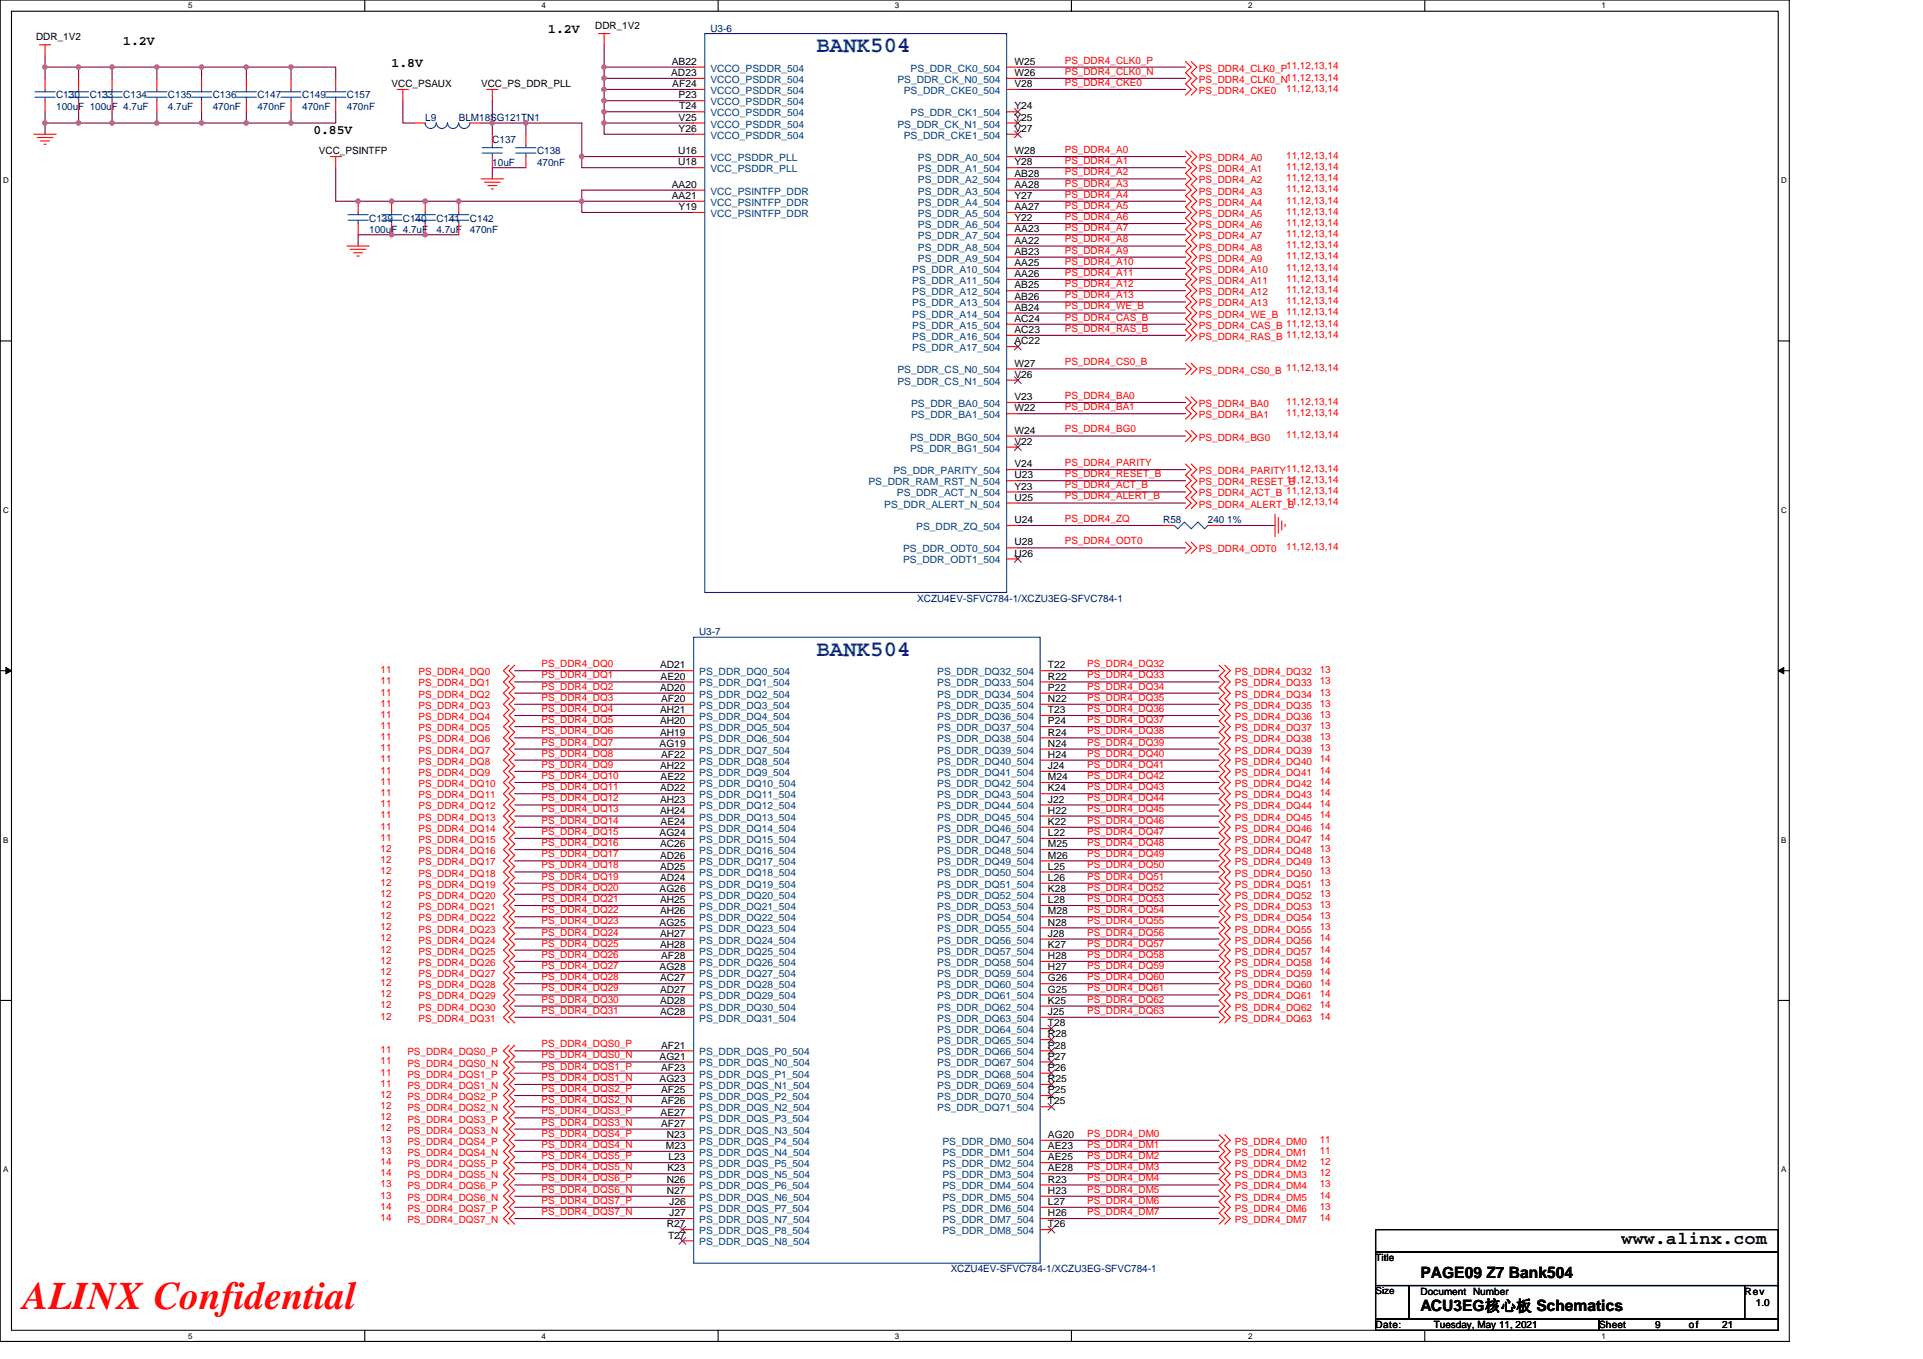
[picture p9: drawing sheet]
<svg xmlns="http://www.w3.org/2000/svg" width="297mm" height="210mm" viewBox="0 0 297 210" stroke-linecap="round" stroke-linejoin="round" font-family="sans-serif">
<defs><g id="words">
<text font-size="6" fill="#f00" x="3.5" y="202.3">ALINX Confidential</text>
<g font-size="3.4" fill="#00f">
<text x="126.1" y="8">BANK504</text>
<text x="126.1" y="101.3">BANK504</text>
</g>
<text font-size="2.8" x="250.5" y="192.3">www.alinx.com</text>
<g font-size="2.4">
<text x="219.4" y="197.4">PAGE09 Z7 Bank504</text>
<text x="219.4" y="202.6">ACU3EG核心板 Schematics</text>
</g>
<g font-size="2">
<text x="84.7" y="5.2">1.2V</text>
<text x="19" y="6.9">1.2V</text>
<text x="60.5" y="10.3">1.8V</text>
<text x="48.4" y="20.7">0.85V</text>
</g>
<g font-size="1.5">
<text x="91.9" y="4.5">DDR_1V2</text>
<text x="5.6" y="6.2">DDR_1V2</text>
<text x="103.7" y="11.7">AD23</text>
<text x="103.8" y="10">AB22</text>
<text x="156.7" y="11.7">W26</text>
<text x="156.7" y="10">W25</text>
<text x="60.5" y="13.5">VCC_PSAUX</text>
<text x="74.3" y="13.5">VCC_PS_DDR_PLL</text>
<text x="103.8" y="13.5">AF24</text>
<text x="104.8" y="15.2">P23</text>
<text x="104.9" y="16.9">T24</text>
<text x="156.7" y="13.5">V28</text>
<text x="156.7" y="16.9">Y24</text>
<text x="49.3" y="23.9">VCC_PSINTFP</text>
<text x="104.7" y="23.8">U16</text>
<text x="104.8" y="18.6">V25</text>
<text x="104.8" y="20.4">Y26</text>
<text x="156.7" y="23.8">W28</text>
<text x="156.7" y="18.6">Y25</text>
<text x="156.7" y="20.4">V27</text>
<text x="103.8" y="29">AA20</text>
<text x="104.7" y="25.5">U18</text>
<text x="156.7" y="25.5">Y28</text>
<text x="156.7" y="27.3">AB28</text>
<text x="156.7" y="29">AA28</text>
<text x="103.8" y="30.7">AA21</text>
<text x="104.8" y="32.5">Y19</text>
<text x="156.7" y="30.7">Y27</text>
<text x="156.7" y="32.5">AA27</text>
<text x="156.7" y="34.2">Y22</text>
<text x="156.7" y="35.9">AA23</text>
<text x="156.7" y="37.7">AA22</text>
<text x="156.7" y="39.4">AB23</text>
<text x="156.7" y="41.1">AA25</text>
<text x="156.7" y="42.8">AA26</text>
<text x="156.7" y="44.6">AB25</text>
<text x="156.7" y="46.3">AB26</text>
<text x="156.7" y="48">AB24</text>
<text x="156.7" y="49.7">AC24</text>
<text x="156.7" y="51.5">AC23</text>
<text x="156.7" y="53.2">AC22</text>
<text x="156.7" y="56.6">W27</text>
<text x="156.7" y="58.4">V26</text>
<text x="156.7" y="61.8">V23</text>
<text x="156.7" y="63.6">W22</text>
<text x="156.7" y="67">W24</text>
<text x="156.7" y="68.7">V22</text>
<text x="156.7" y="72.2">V24</text>
<text x="156.7" y="75.6">Y23</text>
<text x="156.7" y="73.9">U23</text>
<text x="156.7" y="77.4">U25</text>
<text x="156.7" y="80.8">U24</text>
<text x="156.7" y="84.3">U28</text>
<text x="156.7" y="86">U26</text>
<text x="102" y="103.3">AD21</text>
<text x="102" y="106.7">AD20</text>
<text x="102" y="105">AE20</text>
<text x="161.9" y="103.3">T22</text>
<text x="161.9" y="105">R22</text>
<text x="161.9" y="106.7">P22</text>
<text x="102" y="110.2">AH21</text>
<text x="102" y="111.9">AH20</text>
<text x="102" y="113.6">AH19</text>
<text x="102.1" y="108.5">AF20</text>
<text x="161.9" y="108.5">N22</text>
<text x="161.9" y="110.2">T23</text>
<text x="161.9" y="111.9">P24</text>
<text x="161.9" y="113.6">R24</text>
<text x="101.9" y="115.4">AG19</text>
<text x="102" y="118.8">AH22</text>
<text x="102.1" y="117.1">AF22</text>
<text x="161.9" y="115.4">N24</text>
<text x="161.9" y="117.1">H24</text>
<text x="161.9" y="118.8">J24</text>
<text x="102" y="122.3">AD22</text>
<text x="102" y="124">AH23</text>
<text x="102" y="125.7">AH24</text>
<text x="102" y="120.5">AE22</text>
<text x="161.9" y="120.5">M24</text>
<text x="161.9" y="122.3">K24</text>
<text x="161.9" y="124">J22</text>
<text x="161.9" y="125.7">H22</text>
<text x="101.9" y="129.2">AG24</text>
<text x="102" y="130.9">AC26</text>
<text x="102" y="127.5">AE24</text>
<text x="161.9" y="127.5">K22</text>
<text x="161.9" y="129.2">L22</text>
<text x="161.9" y="130.9">M25</text>
<text x="101.9" y="137.8">AG26</text>
<text x="102" y="132.7">AD26</text>
<text x="102" y="134.4">AD25</text>
<text x="102" y="136.1">AD24</text>
<text x="161.9" y="132.7">M26</text>
<text x="161.9" y="134.4">L25</text>
<text x="161.9" y="136.1">L26</text>
<text x="161.9" y="137.8">K28</text>
<text x="101.9" y="143">AG25</text>
<text x="102" y="139.6">AH25</text>
<text x="102" y="141.3">AH26</text>
<text x="161.9" y="139.6">L28</text>
<text x="161.9" y="141.3">M28</text>
<text x="161.9" y="143">N28</text>
<text x="101.9" y="149.9">AG28</text>
<text x="102" y="144.7">AH27</text>
<text x="102" y="146.5">AH28</text>
<text x="102.1" y="148.2">AF28</text>
<text x="161.9" y="144.7">J28</text>
<text x="161.9" y="146.5">K27</text>
<text x="161.9" y="148.2">H28</text>
<text x="161.9" y="149.9">H27</text>
<text x="102" y="151.6">AC27</text>
<text x="102" y="153.4">AD27</text>
<text x="102" y="155.1">AD28</text>
<text x="161.9" y="151.6">G26</text>
<text x="161.9" y="153.4">G25</text>
<text x="161.9" y="155.1">K25</text>
<text x="102" y="156.8">AC28</text>
<text x="161.9" y="156.8">J25</text>
<text x="161.9" y="158.6">T28</text>
<text x="161.9" y="160.3">R28</text>
<text x="101.9" y="163.7">AG21</text>
<text x="101.9" y="167.2">AG23</text>
<text x="102.1" y="162">AF21</text>
<text x="102.1" y="165.5">AF23</text>
<text x="161.9" y="162">P28</text>
<text x="161.9" y="163.7">P27</text>
<text x="161.9" y="165.5">P26</text>
<text x="161.9" y="167.2">R25</text>
<text x="102" y="172.4">AE27</text>
<text x="102.1" y="170.6">AF26</text>
<text x="102.1" y="168.9">AF25</text>
<text x="161.9" y="168.9">P25</text>
<text x="161.9" y="170.6">T25</text>
<text x="102.1" y="174.1">AF27</text>
<text x="102.8" y="177.5">M23</text>
<text x="103" y="175.8">N23</text>
<text x="103.3" y="179.3">L23</text>
<text x="161.9" y="175.8">AG20</text>
<text x="161.9" y="177.5">AE23</text>
<text x="161.9" y="179.3">AE25</text>
<text x="103" y="184.5">N27</text>
<text x="103" y="182.7">N26</text>
<text x="103.1" y="181">K23</text>
<text x="161.9" y="181">AE28</text>
<text x="161.9" y="182.7">R23</text>
<text x="161.9" y="184.5">H23</text>
<text x="103" y="189.6">R27</text>
<text x="103.2" y="191.4">T27</text>
<text x="103.4" y="187.9">J27</text>
<text x="103.4" y="186.2">J26</text>
<text x="161.9" y="186.2">L27</text>
<text x="161.9" y="187.9">H26</text>
<text x="161.9" y="189.6">T26</text>
<text x="212.5" y="194.9">Title</text>
<text x="212.5" y="200">Size</text>
<text x="219.4" y="200">Document Number</text>
<text x="269.5" y="200">Rev</text>
<text x="271.2" y="201.8">1.0</text>
<text x="212.5" y="205.2">Date:</text>
<text x="221.5" y="205.2">Tuesday, May 11, 2021</text>
<text x="247" y="205.2">Sheet</text>
<text x="255.7" y="205.2">9</text>
<text x="260.9" y="205.2">of</text>
<text x="266" y="205.2">21</text>
</g>
<g font-size="1.5" fill="#000080">
<text x="109.7" y="4.9">U3-6</text>
<text x="8.7" y="15.2">C130</text>
<text x="8.7" y="17">100uF 100uF 4.7uF</text>
<text x="13.9" y="15.2">C133</text>
<text x="19" y="15.2">C134</text>
<text x="25.9" y="15.2">C135</text>
<text x="25.9" y="17">4.7uF</text>
<text x="32.9" y="15.2">C136</text>
<text x="32.9" y="17">470nF</text>
<text x="39.8" y="15.2">C147</text>
<text x="39.8" y="17">470nF</text>
<text x="46.7" y="15.2">C149</text>
<text x="46.7" y="17">470nF</text>
<text x="53.6" y="15.2">C157</text>
<text x="53.6" y="17">470nF</text>
<text x="65.7" y="18.7">L9</text>
<text x="70.9" y="18.7">BLM18SG121TN1</text>
<text x="76" y="22.1">C137</text>
<text x="82.9" y="23.9">C138</text>
<text x="76" y="25.6">10uF</text>
<text x="82.9" y="25.6">470nF</text>
<text x="57" y="34.2">C139</text>
<text x="57" y="35.9">100uF 4.7uF</text>
<text x="62.2" y="34.2">C140</text>
<text x="67.4" y="34.2">C141</text>
<text x="67.4" y="35.9">4.7uF</text>
<text x="72.6" y="34.2">C142</text>
<text x="72.6" y="35.9">470nF</text>
<text x="179.7" y="80.9">R58</text>
<text x="186.6" y="80.9">240 1%</text>
<text x="141.7" y="92.9">XCZU4EV-SFVC784-1/XCZU3EG-SFVC784-1</text>
<text x="108" y="98.1">U3-7</text>
<text x="146.9" y="196.6">XCZU4EV-SFVC784-1/XCZU3EG-SFVC784-1</text>
</g>
<g font-size="1.5" fill="#004080">
<text x="109.7" y="11.1">VCCO_PSDDR_504</text>
<text x="140.6" y="11.1">PS_DDR_CK0_504</text>
<text x="109.7" y="12.8">VCCO_PSDDR_504</text>
<text x="109.7" y="14.5">VCCO_PSDDR_504</text>
<text x="109.7" y="16.3">VCCO_PSDDR_504</text>
<text x="109.7" y="18">VCCO_PSDDR_504</text>
<text x="138.6" y="12.8">PS_DDR_CK_N0_504</text>
<text x="139.6" y="14.5">PS_DDR_CKE0_504</text>
<text x="140.6" y="18">PS_DDR_CK1_504</text>
<text x="109.7" y="19.7">VCCO_PSDDR_504</text>
<text x="109.7" y="21.4">VCCO_PSDDR_504</text>
<text x="138.6" y="19.7">PS_DDR_CK_N1_504</text>
<text x="139.6" y="21.4">PS_DDR_CKE1_504</text>
<text x="109.7" y="24.9">VCC_PSDDR_PLL</text>
<text x="109.7" y="26.6">VCC_PSDDR_PLL</text>
<text x="141.8" y="24.9">PS_DDR_A0_504</text>
<text x="141.8" y="26.6">PS_DDR_A1_504</text>
<text x="141.8" y="28.3">PS_DDR_A2_504</text>
<text x="109.7" y="30.1">VCC_PSINTFP_DDR</text>
<text x="109.7" y="31.8">VCC_PSINTFP_DDR</text>
<text x="109.7" y="33.5">VCC_PSINTFP_DDR</text>
<text x="141.8" y="30.1">PS_DDR_A3_504</text>
<text x="141.8" y="31.8">PS_DDR_A4_504</text>
<text x="141.8" y="33.5">PS_DDR_A5_504</text>
<text x="141.8" y="35.2">PS_DDR_A6_504</text>
<text x="141.8" y="37">PS_DDR_A7_504</text>
<text x="141.8" y="38.7">PS_DDR_A8_504</text>
<text x="141.8" y="40.4">PS_DDR_A9_504</text>
<text x="140.9" y="42.2">PS_DDR_A10_504</text>
<text x="140.9" y="43.9">PS_DDR_A11_504</text>
<text x="140.9" y="45.6">PS_DDR_A12_504</text>
<text x="140.9" y="47.3">PS_DDR_A13_504</text>
<text x="140.9" y="49.1">PS_DDR_A14_504</text>
<text x="140.9" y="50.8">PS_DDR_A15_504</text>
<text x="140.9" y="52.5">PS_DDR_A16_504</text>
<text x="138.6" y="57.7">PS_DDR_CS_N0_504</text>
<text x="138.6" y="59.4">PS_DDR_CS_N1_504</text>
<text x="140.9" y="54.3">PS_DDR_A17_504</text>
<text x="140.7" y="62.9">PS_DDR_BA0_504</text>
<text x="140.7" y="64.6">PS_DDR_BA1_504</text>
<text x="140.6" y="68.1">PS_DDR_BG0_504</text>
<text x="140.6" y="69.8">PS_DDR_BG1_504</text>
<text x="134.1" y="75">PS_DDR_RAM_RST_N_504</text>
<text x="138" y="73.3">PS_DDR_PARITY_504</text>
<text x="138.5" y="76.7">PS_DDR_ACT_N_504</text>
<text x="136.6" y="78.4">PS_DDR_ALERT_N_504</text>
<text x="141.5" y="81.9">PS_DDR_ZQ_504</text>
<text x="139.5" y="85.3">PS_DDR_ODT0_504</text>
<text x="139.5" y="87.1">PS_DDR_ODT1_504</text>
<text x="108" y="104.3">PS_DDR_DQ0_504</text>
<text x="108" y="106.1">PS_DDR_DQ1_504</text>
<text x="108" y="107.8">PS_DDR_DQ2_504</text>
<text x="144.8" y="104.3">PS_DDR_DQ32_504</text>
<text x="144.8" y="106.1">PS_DDR_DQ33_504</text>
<text x="144.8" y="107.8">PS_DDR_DQ34_504</text>
<text x="108" y="109.5">PS_DDR_DQ3_504</text>
<text x="108" y="111.3">PS_DDR_DQ4_504</text>
<text x="108" y="113">PS_DDR_DQ5_504</text>
<text x="144.8" y="109.5">PS_DDR_DQ35_504</text>
<text x="144.8" y="111.3">PS_DDR_DQ36_504</text>
<text x="144.8" y="113">PS_DDR_DQ37_504</text>
<text x="108" y="114.7">PS_DDR_DQ6_504</text>
<text x="108" y="116.4">PS_DDR_DQ7_504</text>
<text x="108" y="118.2">PS_DDR_DQ8_504</text>
<text x="108" y="119.9">PS_DDR_DQ9_504</text>
<text x="144.8" y="114.7">PS_DDR_DQ38_504</text>
<text x="144.8" y="116.4">PS_DDR_DQ39_504</text>
<text x="144.8" y="118.2">PS_DDR_DQ40_504</text>
<text x="144.8" y="119.9">PS_DDR_DQ41_504</text>
<text x="108" y="121.6">PS_DDR_DQ10_504</text>
<text x="108" y="123.3">PS_DDR_DQ11_504</text>
<text x="108" y="125.1">PS_DDR_DQ12_504</text>
<text x="144.8" y="121.6">PS_DDR_DQ42_504</text>
<text x="144.8" y="123.3">PS_DDR_DQ43_504</text>
<text x="144.8" y="125.1">PS_DDR_DQ44_504</text>
<text x="108" y="126.8">PS_DDR_DQ13_504</text>
<text x="108" y="128.5">PS_DDR_DQ14_504</text>
<text x="108" y="130.2">PS_DDR_DQ15_504</text>
<text x="108" y="132">PS_DDR_DQ16_504</text>
<text x="144.8" y="126.8">PS_DDR_DQ45_504</text>
<text x="144.8" y="128.5">PS_DDR_DQ46_504</text>
<text x="144.8" y="130.2">PS_DDR_DQ47_504</text>
<text x="144.8" y="132">PS_DDR_DQ48_504</text>
<text x="108" y="133.7">PS_DDR_DQ17_504</text>
<text x="108" y="135.4">PS_DDR_DQ18_504</text>
<text x="108" y="137.2">PS_DDR_DQ19_504</text>
<text x="144.8" y="133.7">PS_DDR_DQ49_504</text>
<text x="144.8" y="135.4">PS_DDR_DQ50_504</text>
<text x="144.8" y="137.2">PS_DDR_DQ51_504</text>
<text x="108" y="138.9">PS_DDR_DQ20_504</text>
<text x="108" y="140.6">PS_DDR_DQ21_504</text>
<text x="108" y="142.3">PS_DDR_DQ22_504</text>
<text x="144.8" y="138.9">PS_DDR_DQ52_504</text>
<text x="144.8" y="140.6">PS_DDR_DQ53_504</text>
<text x="144.8" y="142.3">PS_DDR_DQ54_504</text>
<text x="108" y="144.1">PS_DDR_DQ23_504</text>
<text x="108" y="145.8">PS_DDR_DQ24_504</text>
<text x="108" y="147.5">PS_DDR_DQ25_504</text>
<text x="108" y="149.2">PS_DDR_DQ26_504</text>
<text x="144.8" y="144.1">PS_DDR_DQ55_504</text>
<text x="144.8" y="145.8">PS_DDR_DQ56_504</text>
<text x="144.8" y="147.5">PS_DDR_DQ57_504</text>
<text x="144.8" y="149.2">PS_DDR_DQ58_504</text>
<text x="108" y="151">PS_DDR_DQ27_504</text>
<text x="108" y="152.7">PS_DDR_DQ28_504</text>
<text x="108" y="154.4">PS_DDR_DQ29_504</text>
<text x="144.8" y="151">PS_DDR_DQ59_504</text>
<text x="144.8" y="152.7">PS_DDR_DQ60_504</text>
<text x="144.8" y="154.4">PS_DDR_DQ61_504</text>
<text x="108" y="156.1">PS_DDR_DQ30_504</text>
<text x="108" y="157.9">PS_DDR_DQ31_504</text>
<text x="144.8" y="156.1">PS_DDR_DQ62_504</text>
<text x="144.8" y="157.9">PS_DDR_DQ63_504</text>
<text x="144.8" y="159.6">PS_DDR_DQ64_504</text>
<text x="144.8" y="161.3">PS_DDR_DQ65_504</text>
<text x="108" y="164.8">PS_DDR_DQS_N0_504</text>
<text x="108" y="163.1">PS_DDR_DQS_P0_504</text>
<text x="108" y="166.5">PS_DDR_DQS_P1_504</text>
<text x="144.8" y="163.1">PS_DDR_DQ66_504</text>
<text x="144.8" y="164.8">PS_DDR_DQ67_504</text>
<text x="144.8" y="166.5">PS_DDR_DQ68_504</text>
<text x="108" y="168.3">PS_DDR_DQS_N1_504</text>
<text x="108" y="171.7">PS_DDR_DQS_N2_504</text>
<text x="108" y="170">PS_DDR_DQS_P2_504</text>
<text x="108" y="173.4">PS_DDR_DQS_P3_504</text>
<text x="144.8" y="168.3">PS_DDR_DQ69_504</text>
<text x="144.8" y="170">PS_DDR_DQ70_504</text>
<text x="144.8" y="171.7">PS_DDR_DQ71_504</text>
<text x="108" y="175.2">PS_DDR_DQS_N3_504</text>
<text x="108" y="178.6">PS_DDR_DQS_N4_504</text>
<text x="108" y="176.9">PS_DDR_DQS_P4_504</text>
<text x="145.6" y="176.9">PS_DDR_DM0_504</text>
<text x="145.6" y="178.6">PS_DDR_DM1_504</text>
<text x="108" y="182.1">PS_DDR_DQS_N5_504</text>
<text x="108" y="185.5">PS_DDR_DQS_N6_504</text>
<text x="108" y="180.3">PS_DDR_DQS_P5_504</text>
<text x="108" y="183.8">PS_DDR_DQS_P6_504</text>
<text x="145.6" y="180.3">PS_DDR_DM2_504</text>
<text x="145.6" y="182.1">PS_DDR_DM3_504</text>
<text x="145.6" y="183.8">PS_DDR_DM4_504</text>
<text x="145.6" y="185.5">PS_DDR_DM5_504</text>
<text x="108" y="189">PS_DDR_DQS_N7_504</text>
<text x="108" y="187.2">PS_DDR_DQS_P7_504</text>
<text x="108" y="190.7">PS_DDR_DQS_P8_504</text>
<text x="145.6" y="187.2">PS_DDR_DM6_504</text>
<text x="145.6" y="189">PS_DDR_DM7_504</text>
<text x="145.6" y="190.7">PS_DDR_DM8_504</text>
<text x="108" y="192.4">PS_DDR_DQS_N8_504</text>
</g>
<g font-size="1.5" fill="#f00">
<text x="164.5" y="9.8">PS_DDR4_CLK0_P</text>
<text x="164.5" y="11.6">PS_DDR4_CLK0_N</text>
<text x="185.2" y="11.1">PS_DDR4_CLK0_P11,12,13,14</text>
<text x="164.5" y="13.3">PS_DDR4_CKE0</text>
<text x="185.2" y="12.8">PS_DDR4_CLK0_N11,12,13,14</text>
<text x="185.2" y="14.5">PS_DDR4_CKE0</text>
<text x="198.7" y="14.2">11,12,13,14</text>
<text x="164.5" y="23.6">PS_DDR4_A0</text>
<text x="164.5" y="25.4">PS_DDR4_A1</text>
<text x="164.5" y="27.1">PS_DDR4_A2</text>
<text x="164.5" y="28.8">PS_DDR4_A3</text>
<text x="185.2" y="24.9">PS_DDR4_A0</text>
<text x="185.2" y="26.6">PS_DDR4_A1</text>
<text x="185.2" y="28.3">PS_DDR4_A2</text>
<text x="198.7" y="24.6">11,12,13,14</text>
<text x="198.7" y="26.3">11,12,13,14</text>
<text x="198.7" y="28">11,12,13,14</text>
<text x="198.7" y="29.7">11,12,13,14</text>
<text x="164.5" y="30.5">PS_DDR4_A4</text>
<text x="164.5" y="32.3">PS_DDR4_A5</text>
<text x="164.5" y="34">PS_DDR4_A6</text>
<text x="164.5" y="35.7">PS_DDR4_A7</text>
<text x="185.2" y="30.1">PS_DDR4_A3</text>
<text x="185.2" y="31.8">PS_DDR4_A4</text>
<text x="185.2" y="33.5">PS_DDR4_A5</text>
<text x="185.2" y="35.3">PS_DDR4_A6</text>
<text x="198.7" y="31.5">11,12,13,14</text>
<text x="198.7" y="33.2">11,12,13,14</text>
<text x="198.7" y="34.9">11,12,13,14</text>
<text x="164.5" y="37.5">PS_DDR4_A8</text>
<text x="164.5" y="39.2">PS_DDR4_A9</text>
<text x="164.5" y="40.9">PS_DDR4_A10</text>
<text x="185.2" y="37">PS_DDR4_A7</text>
<text x="185.2" y="38.7">PS_DDR4_A8</text>
<text x="185.2" y="40.4">PS_DDR4_A9</text>
<text x="198.7" y="36.6">11,12,13,14</text>
<text x="198.7" y="38.4">11,12,13,14</text>
<text x="198.7" y="40.1">11,12,13,14</text>
<text x="198.7" y="41.8">11,12,13,14</text>
<text x="164.5" y="42.6">PS_DDR4_A11</text>
<text x="164.5" y="44.4">PS_DDR4_A12</text>
<text x="164.5" y="46.1">PS_DDR4_A13</text>
<text x="164.5" y="47.8">PS_DDR4_WE_B</text>
<text x="185.2" y="42.2">PS_DDR4_A10</text>
<text x="185.2" y="43.9">PS_DDR4_A11</text>
<text x="185.2" y="45.6">PS_DDR4_A12</text>
<text x="185.2" y="47.3">PS_DDR4_A13</text>
<text x="198.7" y="43.5">11,12,13,14</text>
<text x="198.7" y="45.3">11,12,13,14</text>
<text x="198.7" y="47">11,12,13,14</text>
<text x="164.5" y="49.6">PS_DDR4_CAS_B</text>
<text x="164.5" y="51.3">PS_DDR4_RAS_B</text>
<text x="185.2" y="49.1">PS_DDR4_WE_B</text>
<text x="185.2" y="50.8">PS_DDR4_CAS_B 11,12,13,14</text>
<text x="185.2" y="52.5">PS_DDR4_RAS_B 11,12,13,14</text>
<text x="198.7" y="48.7">11,12,13,14</text>
<text x="164.5" y="56.5">PS_DDR4_CS0_B</text>
<text x="185.2" y="57.7">PS_DDR4_CS0_B 11,12,13,14</text>
<text x="164.5" y="61.6">PS_DDR4_BA0</text>
<text x="164.5" y="63.4">PS_DDR4_BA1</text>
<text x="185.2" y="62.9">PS_DDR4_BA0</text>
<text x="185.2" y="64.6">PS_DDR4_BA1</text>
<text x="198.7" y="62.5">11,12,13,14</text>
<text x="198.7" y="64.3">11,12,13,14</text>
<text x="164.5" y="66.8">PS_DDR4_BG0</text>
<text x="185.2" y="68.1">PS_DDR4_BG0</text>
<text x="198.7" y="67.7">11,12,13,14</text>
<text x="164.5" y="72">PS_DDR4_PARITY</text>
<text x="164.5" y="73.7">PS_DDR4_RESET_B</text>
<text x="164.5" y="75.5">PS_DDR4_ACT_B</text>
<text x="164.5" y="77.2">PS_DDR4_ALERT_B</text>
<text x="185.2" y="73.3">PS_DDR4_PARITY11,12,13,14</text>
<text x="185.2" y="75">PS_DDR4_RESET_B</text>
<text x="185.2" y="76.7">PS_DDR4_ACT_B 11,12,13,14</text>
<text x="198.7" y="74.6">11,12,13,14</text>
<text x="164.5" y="80.6">PS_DDR4_ZQ</text>
<text x="185.2" y="78.4">PS_DDR4_ALERT_B</text>
<text x="198.7" y="78.1">11,12,13,14</text>
<text x="164.5" y="84.1">PS_DDR4_ODT0</text>
<text x="185.2" y="85.3">PS_DDR4_ODT0</text>
<text x="198.7" y="85">11,12,13,14</text>
<text x="58.8" y="104">11</text>
<text x="58.8" y="105.7">11</text>
<text x="58.8" y="107.5">11</text>
<text x="64.6" y="104.4">PS_DDR4_DQ0</text>
<text x="64.6" y="106.1">PS_DDR4_DQ1</text>
<text x="64.6" y="107.8">PS_DDR4_DQ2</text>
<text x="83.6" y="103.1">PS_DDR4_DQ0</text>
<text x="83.6" y="104.8">PS_DDR4_DQ1</text>
<text x="83.6" y="106.6">PS_DDR4_DQ2</text>
<text x="167.9" y="103.1">PS_DDR4_DQ32</text>
<text x="167.9" y="104.8">PS_DDR4_DQ33</text>
<text x="167.9" y="106.6">PS_DDR4_DQ34</text>
<text x="190.7" y="104.4">PS_DDR4_DQ32</text>
<text x="190.7" y="106.1">PS_DDR4_DQ33</text>
<text x="190.7" y="107.8">PS_DDR4_DQ34</text>
<text x="203.9" y="104">13</text>
<text x="203.9" y="105.7">13</text>
<text x="203.9" y="107.5">13</text>
<text x="58.8" y="109.2">11</text>
<text x="58.8" y="110.9">11</text>
<text x="58.8" y="112.6">11</text>
<text x="64.6" y="109.5">PS_DDR4_DQ3</text>
<text x="64.6" y="111.3">PS_DDR4_DQ4</text>
<text x="64.6" y="113">PS_DDR4_DQ5</text>
<text x="83.6" y="108.3">PS_DDR4_DQ3</text>
<text x="83.6" y="110">PS_DDR4_DQ4</text>
<text x="83.6" y="111.7">PS_DDR4_DQ5</text>
<text x="83.6" y="113.5">PS_DDR4_DQ6</text>
<text x="167.9" y="108.3">PS_DDR4_DQ35</text>
<text x="167.9" y="110">PS_DDR4_DQ36</text>
<text x="167.9" y="111.7">PS_DDR4_DQ37</text>
<text x="167.9" y="113.5">PS_DDR4_DQ38</text>
<text x="190.7" y="109.5">PS_DDR4_DQ35</text>
<text x="190.7" y="111.3">PS_DDR4_DQ36</text>
<text x="190.7" y="113">PS_DDR4_DQ37</text>
<text x="203.9" y="109.2">13</text>
<text x="203.9" y="110.9">13</text>
<text x="203.9" y="112.6">13</text>
<text x="58.8" y="114.4">11</text>
<text x="58.8" y="116.1">11</text>
<text x="58.8" y="117.8">11</text>
<text x="58.8" y="119.5">11</text>
<text x="64.6" y="114.7">PS_DDR4_DQ6</text>
<text x="64.6" y="116.4">PS_DDR4_DQ7</text>
<text x="64.6" y="118.2">PS_DDR4_DQ8</text>
<text x="64.6" y="119.9">PS_DDR4_DQ9</text>
<text x="83.6" y="115.2">PS_DDR4_DQ7</text>
<text x="83.6" y="116.9">PS_DDR4_DQ8</text>
<text x="83.6" y="118.6">PS_DDR4_DQ9</text>
<text x="167.9" y="115.2">PS_DDR4_DQ39</text>
<text x="167.9" y="116.9">PS_DDR4_DQ40</text>
<text x="167.9" y="118.6">PS_DDR4_DQ41</text>
<text x="190.7" y="114.7">PS_DDR4_DQ38</text>
<text x="190.7" y="116.4">PS_DDR4_DQ39</text>
<text x="190.7" y="118.2">PS_DDR4_DQ40</text>
<text x="190.7" y="119.9">PS_DDR4_DQ41</text>
<text x="203.9" y="114.4">13</text>
<text x="203.9" y="116.1">13</text>
<text x="203.9" y="117.8">14</text>
<text x="203.9" y="119.5">14</text>
<text x="58.8" y="121.3">11</text>
<text x="58.8" y="123">11</text>
<text x="58.8" y="124.7">11</text>
<text x="64.6" y="121.6">PS_DDR4_DQ10</text>
<text x="64.6" y="123.3">PS_DDR4_DQ11</text>
<text x="64.6" y="125.1">PS_DDR4_DQ12</text>
<text x="83.6" y="120.4">PS_DDR4_DQ10</text>
<text x="83.6" y="122.1">PS_DDR4_DQ11</text>
<text x="83.6" y="123.8">PS_DDR4_DQ12</text>
<text x="83.6" y="125.5">PS_DDR4_DQ13</text>
<text x="167.9" y="120.4">PS_DDR4_DQ42</text>
<text x="167.9" y="122.1">PS_DDR4_DQ43</text>
<text x="167.9" y="123.8">PS_DDR4_DQ44</text>
<text x="167.9" y="125.5">PS_DDR4_DQ45</text>
<text x="190.7" y="121.6">PS_DDR4_DQ42</text>
<text x="190.7" y="123.3">PS_DDR4_DQ43</text>
<text x="190.7" y="125.1">PS_DDR4_DQ44</text>
<text x="203.9" y="121.3">14</text>
<text x="203.9" y="123">14</text>
<text x="203.9" y="124.7">14</text>
<text x="58.8" y="126.4">11</text>
<text x="58.8" y="128.2">11</text>
<text x="58.8" y="129.9">11</text>
<text x="58.8" y="131.6">12</text>
<text x="64.6" y="126.8">PS_DDR4_DQ13</text>
<text x="64.6" y="128.5">PS_DDR4_DQ14</text>
<text x="64.6" y="130.3">PS_DDR4_DQ15</text>
<text x="64.6" y="132">PS_DDR4_DQ16</text>
<text x="83.6" y="127.3">PS_DDR4_DQ14</text>
<text x="83.6" y="129">PS_DDR4_DQ15</text>
<text x="83.6" y="130.7">PS_DDR4_DQ16</text>
<text x="167.9" y="127.3">PS_DDR4_DQ46</text>
<text x="167.9" y="129">PS_DDR4_DQ47</text>
<text x="167.9" y="130.7">PS_DDR4_DQ48</text>
<text x="190.7" y="126.8">PS_DDR4_DQ45</text>
<text x="190.7" y="128.5">PS_DDR4_DQ46</text>
<text x="190.7" y="130.3">PS_DDR4_DQ47</text>
<text x="190.7" y="132">PS_DDR4_DQ48</text>
<text x="203.9" y="126.4">14</text>
<text x="203.9" y="128.2">14</text>
<text x="203.9" y="129.9">14</text>
<text x="203.9" y="131.6">13</text>
<text x="58.8" y="133.4">12</text>
<text x="58.8" y="135.1">12</text>
<text x="58.8" y="136.8">12</text>
<text x="64.6" y="133.7">PS_DDR4_DQ17</text>
<text x="64.6" y="135.4">PS_DDR4_DQ18</text>
<text x="64.6" y="137.2">PS_DDR4_DQ19</text>
<text x="83.6" y="132.5">PS_DDR4_DQ17</text>
<text x="83.6" y="134.2">PS_DDR4_DQ18</text>
<text x="83.6" y="135.9">PS_DDR4_DQ19</text>
<text x="83.6" y="137.6">PS_DDR4_DQ20</text>
<text x="167.9" y="132.5">PS_DDR4_DQ49</text>
<text x="167.9" y="134.2">PS_DDR4_DQ50</text>
<text x="167.9" y="135.9">PS_DDR4_DQ51</text>
<text x="167.9" y="137.6">PS_DDR4_DQ52</text>
<text x="190.7" y="133.7">PS_DDR4_DQ49</text>
<text x="190.7" y="135.4">PS_DDR4_DQ50</text>
<text x="190.7" y="137.2">PS_DDR4_DQ51</text>
<text x="203.9" y="133.4">13</text>
<text x="203.9" y="135.1">13</text>
<text x="203.9" y="136.8">13</text>
<text x="58.8" y="138.5">12</text>
<text x="58.8" y="140.3">12</text>
<text x="58.8" y="142">12</text>
<text x="58.8" y="143.7">12</text>
<text x="64.6" y="138.9">PS_DDR4_DQ20</text>
<text x="64.6" y="140.6">PS_DDR4_DQ21</text>
<text x="64.6" y="142.3">PS_DDR4_DQ22</text>
<text x="83.6" y="139.4">PS_DDR4_DQ21</text>
<text x="83.6" y="141.1">PS_DDR4_DQ22</text>
<text x="83.6" y="142.8">PS_DDR4_DQ23</text>
<text x="167.9" y="139.4">PS_DDR4_DQ53</text>
<text x="167.9" y="141.1">PS_DDR4_DQ54</text>
<text x="167.9" y="142.8">PS_DDR4_DQ55</text>
<text x="190.7" y="138.9">PS_DDR4_DQ52</text>
<text x="190.7" y="140.6">PS_DDR4_DQ53</text>
<text x="190.7" y="142.3">PS_DDR4_DQ54</text>
<text x="203.9" y="138.5">13</text>
<text x="203.9" y="140.3">13</text>
<text x="203.9" y="142">13</text>
<text x="203.9" y="143.7">13</text>
<text x="58.8" y="145.5">12</text>
<text x="58.8" y="147.2">12</text>
<text x="58.8" y="148.9">12</text>
<text x="64.6" y="144.1">PS_DDR4_DQ23</text>
<text x="64.6" y="145.8">PS_DDR4_DQ24</text>
<text x="64.6" y="147.5">PS_DDR4_DQ25</text>
<text x="64.6" y="149.2">PS_DDR4_DQ26</text>
<text x="83.6" y="144.5">PS_DDR4_DQ24</text>
<text x="83.6" y="146.3">PS_DDR4_DQ25</text>
<text x="83.6" y="148">PS_DDR4_DQ26</text>
<text x="83.6" y="149.7">PS_DDR4_DQ27</text>
<text x="167.9" y="144.5">PS_DDR4_DQ56</text>
<text x="167.9" y="146.3">PS_DDR4_DQ57</text>
<text x="167.9" y="148">PS_DDR4_DQ58</text>
<text x="167.9" y="149.7">PS_DDR4_DQ59</text>
<text x="190.7" y="144.1">PS_DDR4_DQ55</text>
<text x="190.7" y="145.8">PS_DDR4_DQ56</text>
<text x="190.7" y="147.5">PS_DDR4_DQ57</text>
<text x="190.7" y="149.2">PS_DDR4_DQ58</text>
<text x="203.9" y="145.5">14</text>
<text x="203.9" y="147.2">14</text>
<text x="203.9" y="148.9">14</text>
<text x="58.8" y="150.6">12</text>
<text x="58.8" y="152.4">12</text>
<text x="58.8" y="154.1">12</text>
<text x="58.8" y="155.8">12</text>
<text x="64.6" y="151">PS_DDR4_DQ27</text>
<text x="64.6" y="152.7">PS_DDR4_DQ28</text>
<text x="64.6" y="154.4">PS_DDR4_DQ29</text>
<text x="83.6" y="151.4">PS_DDR4_DQ28</text>
<text x="83.6" y="153.2">PS_DDR4_DQ29</text>
<text x="83.6" y="154.9">PS_DDR4_DQ30</text>
<text x="167.9" y="151.4">PS_DDR4_DQ60</text>
<text x="167.9" y="153.2">PS_DDR4_DQ61</text>
<text x="167.9" y="154.9">PS_DDR4_DQ62</text>
<text x="190.7" y="151">PS_DDR4_DQ59</text>
<text x="190.7" y="152.7">PS_DDR4_DQ60</text>
<text x="190.7" y="154.4">PS_DDR4_DQ61</text>
<text x="203.9" y="150.6">14</text>
<text x="203.9" y="152.4">14</text>
<text x="203.9" y="154.1">14</text>
<text x="203.9" y="155.8">14</text>
<text x="58.8" y="157.5">12</text>
<text x="64.6" y="156.2">PS_DDR4_DQ30</text>
<text x="64.6" y="157.9">PS_DDR4_DQ31</text>
<text x="83.6" y="156.6">PS_DDR4_DQ31</text>
<text x="83.6" y="161.8">PS_DDR4_DQS0_P</text>
<text x="167.9" y="156.6">PS_DDR4_DQ63</text>
<text x="190.7" y="156.2">PS_DDR4_DQ62</text>
<text x="190.7" y="157.9">PS_DDR4_DQ63</text>
<text x="203.9" y="157.5">14</text>
<text x="58.8" y="162.7">11</text>
<text x="58.8" y="164.4">11</text>
<text x="58.8" y="166.2">11</text>
<text x="58.8" y="167.9">11</text>
<text x="62.9" y="163.1">PS_DDR4_DQS0_P</text>
<text x="62.9" y="164.8">PS_DDR4_DQS0_N</text>
<text x="62.9" y="166.5">PS_DDR4_DQS1_P</text>
<text x="83.6" y="163.5">PS_DDR4_DQS0_N</text>
<text x="83.6" y="165.3">PS_DDR4_DQS1_P</text>
<text x="83.6" y="167">PS_DDR4_DQS1_N</text>
<text x="58.8" y="169.6">12</text>
<text x="58.8" y="171.4">12</text>
<text x="58.8" y="173.1">12</text>
<text x="62.9" y="168.3">PS_DDR4_DQS1_N</text>
<text x="62.9" y="170">PS_DDR4_DQS2_P</text>
<text x="62.9" y="171.7">PS_DDR4_DQS2_N</text>
<text x="62.9" y="173.4">PS_DDR4_DQS3_P</text>
<text x="83.6" y="168.7">PS_DDR4_DQS2_P</text>
<text x="83.6" y="170.5">PS_DDR4_DQS2_N</text>
<text x="83.6" y="172.2">PS_DDR4_DQS3_P</text>
<text x="83.6" y="173.9">PS_DDR4_DQS3_N</text>
<text x="58.8" y="174.8">12</text>
<text x="58.8" y="176.6">13</text>
<text x="58.8" y="178.3">13</text>
<text x="62.9" y="175.2">PS_DDR4_DQS3_N</text>
<text x="62.9" y="176.9">PS_DDR4_DQS4_P</text>
<text x="62.9" y="178.6">PS_DDR4_DQS4_N</text>
<text x="83.6" y="175.6">PS_DDR4_DQS4_P</text>
<text x="83.6" y="177.4">PS_DDR4_DQS4_N</text>
<text x="83.6" y="179.1">PS_DDR4_DQS5_P</text>
<text x="167.9" y="175.6">PS_DDR4_DM0</text>
<text x="167.9" y="177.4">PS_DDR4_DM1</text>
<text x="167.9" y="179.1">PS_DDR4_DM2</text>
<text x="190.7" y="176.9">PS_DDR4_DM0</text>
<text x="190.7" y="178.6">PS_DDR4_DM1</text>
<text x="203.9" y="176.6">11</text>
<text x="203.9" y="178.3">11</text>
<text x="58.8" y="180">14</text>
<text x="58.8" y="181.7">14</text>
<text x="58.8" y="183.5">13</text>
<text x="58.8" y="185.2">13</text>
<text x="62.9" y="180.3">PS_DDR4_DQS5_P</text>
<text x="62.9" y="182.1">PS_DDR4_DQS5_N</text>
<text x="62.9" y="183.8">PS_DDR4_DQS6_P</text>
<text x="62.9" y="185.5">PS_DDR4_DQS6_N</text>
<text x="83.6" y="180.8">PS_DDR4_DQS5_N</text>
<text x="83.6" y="182.5">PS_DDR4_DQS6_P</text>
<text x="83.6" y="184.3">PS_DDR4_DQS6_N</text>
<text x="83.6" y="186">PS_DDR4_DQS7_P</text>
<text x="167.9" y="180.8">PS_DDR4_DM3</text>
<text x="167.9" y="184.3">PS_DDR4_DM5</text>
<text x="167.9" y="182.5">PS_DDR4_DM4</text>
<text x="167.9" y="186">PS_DDR4_DM6</text>
<text x="190.7" y="180.3">PS_DDR4_DM2</text>
<text x="190.7" y="182.1">PS_DDR4_DM3</text>
<text x="190.7" y="185.5">PS_DDR4_DM5</text>
<text x="190.7" y="183.8">PS_DDR4_DM4</text>
<text x="203.9" y="180">12</text>
<text x="203.9" y="181.7">12</text>
<text x="203.9" y="185.2">14</text>
<text x="203.9" y="183.5">13</text>
<text x="58.8" y="186.9">14</text>
<text x="58.8" y="188.6">14</text>
<text x="62.9" y="187.3">PS_DDR4_DQS7_P</text>
<text x="62.9" y="189">PS_DDR4_DQS7_N</text>
<text x="83.6" y="187.7">PS_DDR4_DQS7_N</text>
<text x="167.9" y="187.7">PS_DDR4_DM7</text>
<text x="190.7" y="189">PS_DDR4_DM7</text>
<text x="190.7" y="187.3">PS_DDR4_DM6</text>
<text x="203.9" y="188.6">14</text>
<text x="203.9" y="186.9">13</text>
</g>
<g font-size="1.2">
<text x="29.1" y="1.3">5</text>
<text x="83.6" y="1.3">4</text>
<text x="138.2" y="1.3">3</text>
<text x="192.8" y="1.3">2</text>
<text x="247.4" y="1.3">1</text>
<text x=".5" y="28.3">D</text>
<text x="275.1" y="28.3">D</text>
<text x=".5" y="79.2">C</text>
<text x="275.1" y="79.2">C</text>
<text x=".5" y="130.2">B</text>
<text x="275.1" y="130.2">B</text>
<text x=".5" y="181.1">A</text>
<text x="275.1" y="181.1">A</text>
<text x="29.1" y="206.8">5</text>
<text x="83.6" y="206.8">4</text>
<text x="138.2" y="206.8">3</text>
<text x="192.8" y="206.8">2</text>
<text x="247.4" y="206.8">1</text>
</g>
</g></defs>
<path d="M0 0h276.4v207.3h-276.4zM1.8 1.7h272.9v203.8h-272.9z" fill="none" stroke="#000" stroke-width=".17"/>
<g fill="#fff">
<path d="M29.1 .2h.6v1.4h-.6z"/>
<path d="M29.1 205.7h.6v1.4h-.6z"/>
</g>
<path d="M56.3 0v1.7M56.3 205.5v1.8" fill="none" stroke="#000" stroke-width=".17"/>
<g fill="#fff">
<path d="M83.6 .2h.7v1.4h-.7z"/>
<path d="M83.6 205.7h.7v1.4h-.7z"/>
</g>
<path d="M110.9 0v1.7M110.9 205.5v1.8" fill="none" stroke="#000" stroke-width=".17"/>
<g fill="#fff">
<path d="M138.2 .2h.7v1.4h-.7z"/>
<path d="M138.2 205.7h.7v1.4h-.7z"/>
</g>
<path d="M165.5 0v1.7M165.5 205.5v1.8" fill="none" stroke="#000" stroke-width=".17"/>
<g fill="#fff">
<path d="M192.8 .2h.6v1.4h-.6z"/>
<path d="M192.8 205.7h.6v1.4h-.6z"/>
</g>
<path d="M220.1 0v1.7M220.1 205.5v1.8" fill="none" stroke="#000" stroke-width=".17"/>
<g fill="#fff">
<path d="M247.4 .2h.6v1.4h-.6z"/>
<path d="M247.4 205.7h.6v1.4h-.6z"/>
<path d="M.5 27.2h.8v1.4h-.8z"/>
<path d="M275.1 27.2h.9v1.4h-.9z"/>
<path d="M.5 78.1h.8v1.4h-.8z"/>
<path d="M275.1 78.1h.9v1.4h-.9z"/>
</g>
<path d="M0 52.7h1.8M274.7 52.7h1.7" fill="none" stroke="#000" stroke-width=".17"/>
<g fill="#fff">
<path d="M.5 129.1h.8v1.4h-.8z"/>
<path d="M275.1 129.1h.8v1.4h-.8z"/>
</g>
<path d="M0 103.6h1.8M274.7 103.6h1.7" fill="none" stroke="#000" stroke-width=".17"/>
<path d="M.9 103.1l.9 .5-.9 .5zM274.7 103.6l.8-.5v1z" fill="#000" stroke="#000" stroke-width=".15"/>
<g fill="#fff">
<path d="M.5 180h.8v1.4h-.8z"/>
<path d="M275.1 180h.8v1.4h-.8z"/>
</g>
<path d="M0 154.6h1.8M274.7 154.6h1.7M212.5 190h62.2v3.5h-62.2zM212.5 193.5h62.2v5.1h-62.2zM212.5 198.6h5.2v5.2h-5.2zM217.7 198.6h51.8v5.2h-51.8zM269.5 198.6h5.2v5.2h-5.2zM212.5 203.8h34.5v1.7h-34.5zM247 203.8h27.7v1.7h-27.7z" fill="none" stroke="#000" stroke-width=".17"/>
<g fill="none" stroke="#800040" stroke-width=".17">
<path d="M7 10.4v1.7M7 10.4h5.1M7 19h5.1M7 19v1.7M7 17.3v1.7M7 8.6v1.8M12.1 10.4h5.2M12.1 19h5.2M12.1 10.4v1.7M12.1 17.3v1.7M17.3 10.4v1.7M17.3 17.3v1.7"/>
<path d="M17.3 10.4h6.9M17.3 19h6.9M24.2 10.4h6.9M24.2 19h6.9M24.2 10.4v1.7M24.2 17.3v1.7M31.1 10.4v1.7M31.1 17.3v1.7M31.1 10.4h7v1.7M31.1 19h7M38.1 17.3v1.7M38.1 10.4h6.9v1.7"/>
<path d="M45 10.4h6.9v1.7M45 17.3v1.7h-6.9M51.9 17.3v1.7h-6.9M62.2 15.6v3.4h1.8M74.3 19h1.7v1.7M76 15.6v3.4h5.2M81.2 19h8.7v5.2M81.2 19v1.7M93.3 10.4h13.8M93.3 12.1h13.8M93.3 13.8h13.8M93.3 15.6h13.8"/>
<path d="M93.3 17.3h13.8M93.3 19h13.8M93.3 19v1.7h13.8M93.3 6.9v3.5M93.3 10.4v1.7M93.3 12.1v1.7M93.3 13.8v1.8M93.3 15.6v1.7M93.3 17.3v1.7M157.2 10.4h25.9M157.2 12.1h25.9M157.2 13.8h25.9"/>
<path d="M51.9 25.9v5.2h38M70.9 36.3h-15.6v1.7M81.2 25.9h-5.2v1.7M89.9 24.2v1.7h17.2M89.9 24.2h17.2M89.9 31.1h17.2M89.9 31.1v1.7h17.2M107.1 29.4h-17.2v1.7M157.2 25.9h25.9M157.2 27.6h25.9M157.2 29.4h25.9M157.2 31.1h25.9"/>
<path d="M157.2 32.8h25.9M157.2 34.5h25.9M157.2 36.3h25.9M157.2 38h25.9M157.2 39.7h25.9M157.2 24.2h25.9M157.2 41.5h25.9M157.2 43.2h25.9M157.2 44.9h25.9M157.2 46.7h25.9M157.2 48.4h25.9M157.2 50.1h25.9"/>
<path d="M157.2 51.8h25.9M157.2 57h25.9M157.2 62.2h25.9M157.2 63.9h25.9M157.2 67.4h25.9M157.2 72.6h25.9M157.2 74.3h25.9M157.2 76h25.9M157.2 77.7h25.9M157.2 84.6h25.9M157.2 81.2h22.5M188.3 81.2h8.7"/>
<path d="M79.5 103.6h25.9M79.5 105.4h25.9M79.5 107.1h25.9M79.5 108.8h25.9M79.5 110.6h25.9M79.5 112.3h25.9M79.5 114h25.9M79.5 115.7h25.9M79.5 117.5h25.9M79.5 119.2h25.9M162.4 103.6h25.9M162.4 105.4h25.9"/>
<path d="M162.4 107.1h25.9M162.4 108.8h25.9M162.4 110.6h25.9M162.4 112.3h25.9M162.4 114h25.9M162.4 115.7h25.9M162.4 117.5h25.9M162.4 119.2h25.9M79.5 120.9h25.9M79.5 122.6h25.9M79.5 124.4h25.9M79.5 126.1h25.9"/>
<path d="M79.5 127.8h25.9M79.5 129.5h25.9M79.5 131.3h25.9M79.5 133h25.9M79.5 134.7h25.9M79.5 136.5h25.9M79.5 138.2h25.9M79.5 139.9h25.9M162.4 120.9h25.9M162.4 122.6h25.9M162.4 124.4h25.9M162.4 126.1h25.9"/>
<path d="M162.4 127.8h25.9M162.4 129.5h25.9M162.4 131.3h25.9M162.4 133h25.9M162.4 134.7h25.9M162.4 136.5h25.9M162.4 138.2h25.9M162.4 139.9h25.9M79.5 141.6h25.9M79.5 143.4h25.9M79.5 145.1h25.9M79.5 146.8h25.9"/>
<path d="M79.5 148.5h25.9M79.5 150.3h25.9M79.5 152h25.9M79.5 153.7h25.9M79.5 155.4h25.9M79.5 157.2h25.9M162.4 141.6h25.9M162.4 143.4h25.9M162.4 145.1h25.9M162.4 146.8h25.9M162.4 148.5h25.9M162.4 150.3h25.9"/>
<path d="M162.4 152h25.9M162.4 153.7h25.9M162.4 155.4h25.9M162.4 157.2h25.9M79.5 162.4h25.9M79.5 164.1h25.9M79.5 165.8h25.9M79.5 167.6h25.9M79.5 169.3h25.9M79.5 171h25.9M79.5 172.7h25.9M79.5 174.5h25.9"/>
<path d="M79.5 176.2h25.9M79.5 177.9h25.9M79.5 179.6h25.9M162.4 176.2h25.9M162.4 177.9h25.9M162.4 179.6h25.9M79.5 181.4h25.9M79.5 183.1h25.9M79.5 184.8h25.9M79.5 186.5h25.9M79.5 188.3h25.9M162.4 181.4h25.9"/>
<path d="M162.4 184.8h25.9M162.4 183.1h25.9M162.4 188.3h25.9M162.4 186.5h25.9"/>
</g>
<g fill="#f0f" stroke="#f0f" stroke-width=".17">
<circle cx="12.1" cy="10.4" r=".33"/>
<circle cx="17.3" cy="10.4" r=".33"/>
<circle cx="17.3" cy="19" r=".33"/>
<circle cx="12.1" cy="19" r=".33"/>
<circle cx="6.9" cy="10.4" r=".33"/>
<circle cx="6.9" cy="19" r=".33"/>
<circle cx="93.3" cy="10.4" r=".33"/>
<circle cx="93.3" cy="12.1" r=".34"/>
<circle cx="93.3" cy="13.8" r=".34"/>
<circle cx="93.3" cy="15.5" r=".34"/>
<circle cx="93.3" cy="17.3" r=".34"/>
<circle cx="93.3" cy="19" r=".33"/>
<circle cx="89.8" cy="24.2" r=".34"/>
<circle cx="81.2" cy="19" r=".33"/>
<circle cx="70.8" cy="31.1" r=".34"/>
<circle cx="65.7" cy="31.1" r=".34"/>
<circle cx="60.5" cy="31.1" r=".34"/>
<circle cx="55.3" cy="31.1" r=".34"/>
<circle cx="60.5" cy="36.3" r=".33"/>
<circle cx="65.7" cy="36.3" r=".33"/>
<circle cx="89.8" cy="31.1" r=".34"/>
<circle cx="24.2" cy="10.4" r=".33"/>
<circle cx="38" cy="10.4" r=".33"/>
<circle cx="31.1" cy="10.4" r=".33"/>
<circle cx="38" cy="19" r=".33"/>
<circle cx="31.1" cy="19" r=".33"/>
<circle cx="24.2" cy="19" r=".33"/>
<circle cx="44.9" cy="10.4" r=".33"/>
<circle cx="44.9" cy="19" r=".33"/>
<circle cx="76" cy="19" r=".33"/>
</g>
<g fill="none" stroke="#f00" stroke-width=".17">
<path d="M6.1 6.9h1.7M7 6.9v1.7M7 12.1v1.7M7 15.6v1.7M12.1 12.1v1.7M12.1 15.6v1.7M17.3 12.1v1.7M17.3 15.6v1.7M24.2 12.1v1.7M24.2 15.6v1.7M31.1 12.1v1.7M31.1 15.6v1.7"/>
<path d="M38.1 12.1v1.7M38.1 15.6v1.7M45 12.1v1.7M45 15.6v1.7M51.9 12.1v1.7M51.9 15.6v1.7M61.4 13.8h1.7M62.2 13.8v1.8M64 19h1.7M72.6 19h1.7M75.2 13.8h1.7M76 13.8v1.8"/>
<path d="M92.5 5.2h1.7M93.3 5.2v1.7M107.1 10.4h1.8M107.1 12.1h1.8M107.1 13.8h1.8M107.1 15.6h1.8M107.1 17.3h1.8M107.1 19h1.8M155.5 10.4h1.7M155.5 17.3h1.7M155.5 13.8h1.7M155.5 12.1h1.7"/>
<path d="M155.5 19h1.7M183.1 9.5l.9 .9-.9 .8 .9 .9-.9 .9 .9 .8-.9 .9M184 9.5l.9 .9-.9 .8 .9 .9-.9 .9 .9 .8-.9 .9M5.2 20.7h3.5M5.8 21.3h2.4M6.3 21.8h1.3M6.8 22.3h.3M51 24.2h1.7M51.9 24.2v1.7M53.6 38h3.4M54.1 38.5h2.4M54.6 39.1h1.4"/>
<path d="M55.1 39.6h.4M55.3 31.1v1.7M55.3 34.5v1.8M60.5 31.1v1.7M60.5 34.5v1.8M65.7 31.1v1.7M65.7 34.5v1.8M70.9 31.1v1.7M70.9 34.5v1.8M74.3 27.6h3.5M74.8 28.2h2.5M75.4 28.7h1.3"/>
<path d="M75.9 29.2h.3M76 20.7v1.8M76 24.2v1.7M81.2 20.7v1.8M81.2 24.2v1.7M107.1 20.7h1.8M107.1 29.4h1.8M107.1 31.1h1.8M107.1 24.2h1.8M107.1 25.9h1.8M107.1 32.8h1.8M155.5 24.2h1.7"/>
<path d="M155.5 25.9h1.7M155.5 27.6h1.7M155.5 29.4h1.7M155.5 31.1h1.7M155.5 32.8h1.7M155.5 34.5h1.7M155.5 36.3h1.7M155.5 38h1.7M155.5 39.7h1.7M155.5 20.7h1.7M183.1 23.3l.9 .9-.9 .9 .9 .8-.9 .9 .9 .8-.9 .9 .9 .9-.9 .8 .9 .9-.9 .9 .9 .8-.9 .9 .9 .8-.9 .9 .9 .9-.9 .8 .9 .9-.9 .9 .9 .8-.9 .9 .9 .9-.9 .8 .9 .9-.9 .8 .9 .9-.9 .9 .9 .9-.9 .8 .9 .9-.9 .8 .9 .9-.9 .9 .9 .8-.9 .9M184 23.3l.9 .9-.9 .9 .9 .8-.9 .9 .9 .8-.9 .9 .9 .9-.9 .8 .9 .9-.9 .9 .9 .8-.9 .9 .9 .8-.9 .9 .9 .9-.9 .8 .9 .9-.9 .9 .9 .8-.9 .9 .9 .9-.9 .8 .9 .9-.9 .8 .9 .9-.9 .9 .9 .9-.9 .8 .9 .9-.9 .8 .9 .9-.9 .9 .9 .8-.9 .9"/>
<path d="M155.5 41.5h1.7M155.5 43.2h1.7M155.5 44.9h1.7M155.5 46.7h1.7M155.5 48.4h1.7M155.5 50.1h1.7M155.5 51.8h1.7M155.5 53.6h1.7M155.5 57h1.7M155.5 58.7h1.7M183.1 56.1l.9 .9-.9 .9M184 56.1l.9 .9-.9 .9"/>
<path d="M155.5 72.6h1.7M155.5 74.3h1.7M155.5 76h1.7M155.5 77.7h1.7M155.5 62.2h1.7M155.5 63.9h1.7M155.5 67.4h1.7M155.5 69.1h1.7M183.1 61.3l.9 .9-.9 .9 .9 .8-.9 .9M183.1 66.5l.9 .9-.9 .8M183.1 71.7l.9 .9-.9 .8 .9 .9-.9 .8 .9 .9-.9 .9 .9 .8-.9 .9M184 61.3l.9 .9-.9 .9 .9 .8-.9 .9"/>
<path d="M184 66.5l.9 .9-.9 .8M184 71.7l.9 .9-.9 .8 .9 .9-.9 .8 .9 .9-.9 .9 .9 .8-.9 .9M197 79.5v3.4M197.5 80v2.4M155.5 81.2h1.7M155.5 84.6h1.7M155.5 86.4h1.7M179.7 81.2h1.7M183.1 83.8l.9 .8-.9 .9M184 83.8l.9 .8-.9 .9M186.6 81.2h1.7M198 80.5v1.4"/>
<path d="M198.5 81v.4M78.6 102.8l-.8 .8 .8 .9-.8 .9 .8 .8-.8 .9 .8 .9-.8 .8 .8 .9-.8 .9 .8 .8-.8 .9 .8 .8-.8 .9 .8 .9-.8 .8 .8 .9-.8 .9 .8 .8-.8 .9 .8 .9-.8 .8 .8 .9-.8 .8 .8 .9-.8 .9 .8 .8-.8 .9 .8 .9-.8 .8 .8 .9-.8 .8 .8 .9-.8 .9 .8 .8-.8 .9 .8 .9-.8 .8 .8 .9-.8 .9 .8 .8-.8 .9 .8 .8-.8 .9 .8 .9-.8 .8 .8 .9-.8 .9 .8 .8-.8 .9 .8 .9-.8 .8 .8 .9-.8 .8 .8 .9-.8 .9 .8 .8-.8 .9 .8 .9-.8 .8 .8 .9-.8 .8 .8 .9-.8 .9 .8 .9M79.5 102.8l-.9 .8 .9 .9-.9 .9 .9 .8-.9 .9 .9 .9-.9 .8 .9 .9-.9 .9 .9 .8-.9 .9 .9 .8-.9 .9 .9 .9-.9 .8 .9 .9-.9 .9 .9 .8-.9 .9 .9 .9-.9 .8 .9 .9-.9 .8 .9 .9-.9 .9 .9 .8-.9 .9 .9 .9-.9 .8 .9 .9-.9 .8 .9 .9-.9 .9 .9 .8-.9 .9 .9 .9-.9 .8 .9 .9-.9 .9 .9 .8-.9 .9 .9 .8-.9 .9 .9 .9-.9 .8 .9 .9-.9 .9 .9 .8-.9 .9 .9 .9-.9 .8 .9 .9-.9 .8 .9 .9-.9 .9 .9 .8-.9 .9 .9 .9-.9 .8 .9 .9-.9 .8 .9 .9-.9 .9 .9 .9M105.4 103.6h1.7M105.4 105.4h1.7M105.4 107.1h1.7M105.4 108.8h1.7M105.4 110.6h1.7M105.4 112.3h1.7M105.4 114h1.7M105.4 115.7h1.7M105.4 117.5h1.7"/>
<path d="M105.4 119.2h1.7M160.7 103.6h1.7M160.7 105.4h1.7M160.7 107.1h1.7M160.7 108.8h1.7M160.7 110.6h1.7M160.7 112.3h1.7M160.7 114h1.7M160.7 115.7h1.7M160.7 117.5h1.7M160.7 119.2h1.7M188.3 102.8l.9 .8-.9 .9 .9 .9-.9 .8 .9 .9-.9 .9 .9 .8-.9 .9 .9 .9-.9 .8 .9 .9-.9 .8 .9 .9-.9 .9 .9 .8-.9 .9 .9 .9-.9 .8 .9 .9-.9 .9 .9 .8-.9 .9 .9 .8-.9 .9 .9 .9-.9 .8 .9 .9-.9 .9 .9 .8-.9 .9 .9 .8-.9 .9 .9 .9-.9 .8 .9 .9-.9 .9 .9 .8-.9 .9 .9 .9-.9 .8 .9 .9-.9 .8 .9 .9-.9 .9 .9 .8-.9 .9 .9 .9-.9 .8 .9 .9-.9 .9 .9 .8-.9 .9 .9 .8-.9 .9 .9 .9-.9 .8 .9 .9-.9 .9 .9 .8-.9 .9 .9 .8-.9 .9 .9 .9-.9 .9"/>
<path d="M189.2 102.8l.8 .8-.8 .9 .8 .9-.8 .8 .8 .9-.8 .9 .8 .8-.8 .9 .8 .9-.8 .8 .8 .9-.8 .8 .8 .9-.8 .9 .8 .8-.8 .9 .8 .9-.8 .8 .8 .9-.8 .9 .8 .8-.8 .9 .8 .8-.8 .9 .8 .9-.8 .8 .8 .9-.8 .9 .8 .8-.8 .9 .8 .8-.8 .9 .8 .9-.8 .8 .8 .9-.8 .9 .8 .8-.8 .9 .8 .9-.8 .8 .8 .9-.8 .8 .8 .9-.8 .9 .8 .8-.8 .9 .8 .9-.8 .8 .8 .9-.8 .9 .8 .8-.8 .9 .8 .8-.8 .9 .8 .9-.8 .8 .8 .9-.8 .9 .8 .8-.8 .9 .8 .8-.8 .9 .8 .9-.8 .9M105.4 120.9h1.7M105.4 122.6h1.7M105.4 124.4h1.7M105.4 126.1h1.7M105.4 127.8h1.7M105.4 129.5h1.7M105.4 131.3h1.7M105.4 133h1.7M105.4 134.7h1.7M105.4 136.5h1.7M105.4 138.2h1.7"/>
<path d="M105.4 139.9h1.7M160.7 120.9h1.7M160.7 122.6h1.7M160.7 124.4h1.7M160.7 126.1h1.7M160.7 127.8h1.7M160.7 129.5h1.7M160.7 131.3h1.7M160.7 133h1.7M160.7 134.7h1.7M160.7 136.5h1.7M160.7 138.2h1.7"/>
<path d="M160.7 139.9h1.7M105.4 141.6h1.7M105.4 143.4h1.7M105.4 145.1h1.7M105.4 146.8h1.7M105.4 148.5h1.7M105.4 150.3h1.7M105.4 152h1.7M105.4 153.7h1.7M105.4 155.4h1.7M105.4 157.2h1.7M160.7 141.6h1.7"/>
<path d="M160.7 143.4h1.7M160.7 145.1h1.7M160.7 146.8h1.7M160.7 148.5h1.7M160.7 150.3h1.7M160.7 152h1.7M160.7 153.7h1.7M160.7 155.4h1.7M160.7 157.2h1.7M160.7 158.9h1.7M78.6 161.5l-.8 .9 .8 .8-.8 .9 .8 .9-.8 .8 .8 .9-.8 .9 .8 .8-.8 .9 .8 .8-.8 .9 .8 .9-.8 .8 .8 .9-.8 .9 .8 .8-.8 .9 .8 .8-.8 .9 .8 .9-.8 .8 .8 .9-.8 .9 .8 .8-.8 .9 .8 .9-.8 .8 .8 .9-.8 .8 .8 .9-.8 .9 .8 .8M79.5 161.5l-.9 .9 .9 .8-.9 .9 .9 .9-.9 .8 .9 .9-.9 .9 .9 .8-.9 .9 .9 .8-.9 .9 .9 .9-.9 .8 .9 .9-.9 .9 .9 .8-.9 .9 .9 .8-.9 .9 .9 .9-.9 .8 .9 .9-.9 .9 .9 .8-.9 .9 .9 .9-.9 .8 .9 .9-.9 .8 .9 .9-.9 .9 .9 .8"/>
<path d="M105.4 164.1h1.7M105.4 167.6h1.7M105.4 171h1.7M105.4 174.5h1.7M105.4 177.9h1.7M105.4 162.4h1.7M105.4 165.8h1.7M105.4 169.3h1.7M105.4 172.7h1.7M105.4 176.2h1.7M105.4 179.6h1.7M160.7 176.2h1.7"/>
<path d="M160.7 177.9h1.7M160.7 179.6h1.7M160.7 160.6h1.7M160.7 162.4h1.7M160.7 164.1h1.7M160.7 165.8h1.7M160.7 167.6h1.7M160.7 169.3h1.7M160.7 171h1.7M188.3 175.3l.9 .9-.9 .8 .9 .9-.9 .9 .9 .8-.9 .9 .9 .9-.9 .8 .9 .9-.9 .9 .9 .8-.9 .9 .9 .8-.9 .9 .9 .9-.9 .8M189.2 175.3l.8 .9-.8 .8 .8 .9-.8 .9 .8 .8-.8 .9 .8 .9-.8 .8 .8 .9-.8 .9 .8 .8-.8 .9 .8 .8-.8 .9 .8 .9-.8 .8M105.4 181.4h1.7"/>
<path d="M105.4 184.8h1.7M105.4 188.3h1.7M105.4 191.7h1.7M105.4 183.1h1.7M105.4 186.5h1.7M105.4 190h1.7M160.7 181.4h1.7M160.7 183.1h1.7M160.7 184.8h1.7M160.7 186.5h1.7M160.7 188.3h1.7M160.7 190h1.7"/>
</g>
<g fill="none" stroke="#00f" stroke-width=".17">
<path d="M5.4 15h3.1M5.4 14.2h3.1M7 13.8v.4M7 15v.6M10.6 15h3.1M10.6 14.2h3.1M12.1 13.8v.4M12.1 15v.6M15.8 15h3.1M15.8 14.2h3.1M17.3 13.8v.4M17.3 15v.6"/>
<path d="M22.7 15h3.1M22.7 14.2h3.1M24.2 13.8v.4M24.2 15v.6M29.6 15h3.1M29.6 14.2h3.1M31.1 13.8v.4M31.1 15v.6M36.5 15h3.1M36.5 14.2h3.1M38.1 13.8v.4M38.1 15v.6"/>
<path d="M43.4 15h3.1M43.4 14.2h3.1M45 13.8v.4M45 15v.6M50.3 15h3.1M50.3 14.2h3.1M51.9 13.8v.4M51.9 15v.6M67.4 19a.86 .86 0 0 1-.9 .9 .86 .86 0 0 1-.8-.9M70.8 19a.86 .86 0 0 1-.8 .9 .86 .86 0 0 1-.9-.9 .86 .86 0 0 1-.8 .9 .86 .86 0 0 1-.9-.9M72.6 19a.86 .86 0 0 1-.9 .9 .86 .86 0 0 1-.8-.9M108.9 5.2h46.6v86.3h-46.6z"/>
<path d="M53.8 34h3.1M53.8 33.2h3.1M55.3 32.8v.4M55.3 34v.5M58.9 34h3.2M58.9 33.2h3.2M60.5 32.8v.4M60.5 34v.5M64.1 34h3.1M64.1 33.2h3.1M65.7 32.8v.4M65.7 34v.5"/>
<path d="M69.3 34h3.1M69.3 33.2h3.1M70.9 32.8v.4M70.9 34v.5M74.5 23.7h3.1M74.5 22.8h3.1M76 22.5v.3M76 23.7v.5M79.7 23.7h3.1M79.7 22.8h3.1M81.2 22.5v.3M81.2 23.7v.5"/>
<path d="M107.1 98.5h53.6v96.7h-53.6zM181.4 81.2l.5 .5 1.1-1 1 1 1-1 1.1 1 .5-.5"/>
</g>
<g fill="none" stroke="#804000" stroke-width=".15">
<path d="M156.7 16.8l1.1 1M156.7 18.5l1.1 1M157.7 16.8l-1 1M157.7 18.5l-1 1M156.7 20.2l1.1 1.1M157.7 20.2l-1 1.1M156.7 53l1.1 1.1M156.7 58.2l1.1 1.1M157.7 53l-1 1.1M157.7 58.2l-1 1.1M156.7 68.6l1.1 1M157.7 68.6l-1 1"/>
<path d="M156.7 85.9l1.1 1M157.7 85.9l-1 1M161.9 158.4l1 1M162.9 158.4l-1 1M161.9 160.1l1 1.1M161.9 161.9l1 1M161.9 163.6l1 1M161.9 165.3l1 1M161.9 167l1 1.1M161.9 168.8l1 1M161.9 170.5l1 1M162.9 160.1l-1 1.1"/>
<path d="M162.9 161.9l-1 1M162.9 163.6l-1 1M162.9 165.3l-1 1M162.9 167l-1 1.1M162.9 168.8l-1 1M162.9 170.5l-1 1M104.9 191.2l1 1.1M104.9 189.5l1 1M105.9 191.2l-1 1.1M105.9 189.5l-1 1M161.9 189.5l1 1M162.9 189.5l-1 1"/>
</g>
<use href="#words"/>
</svg>
